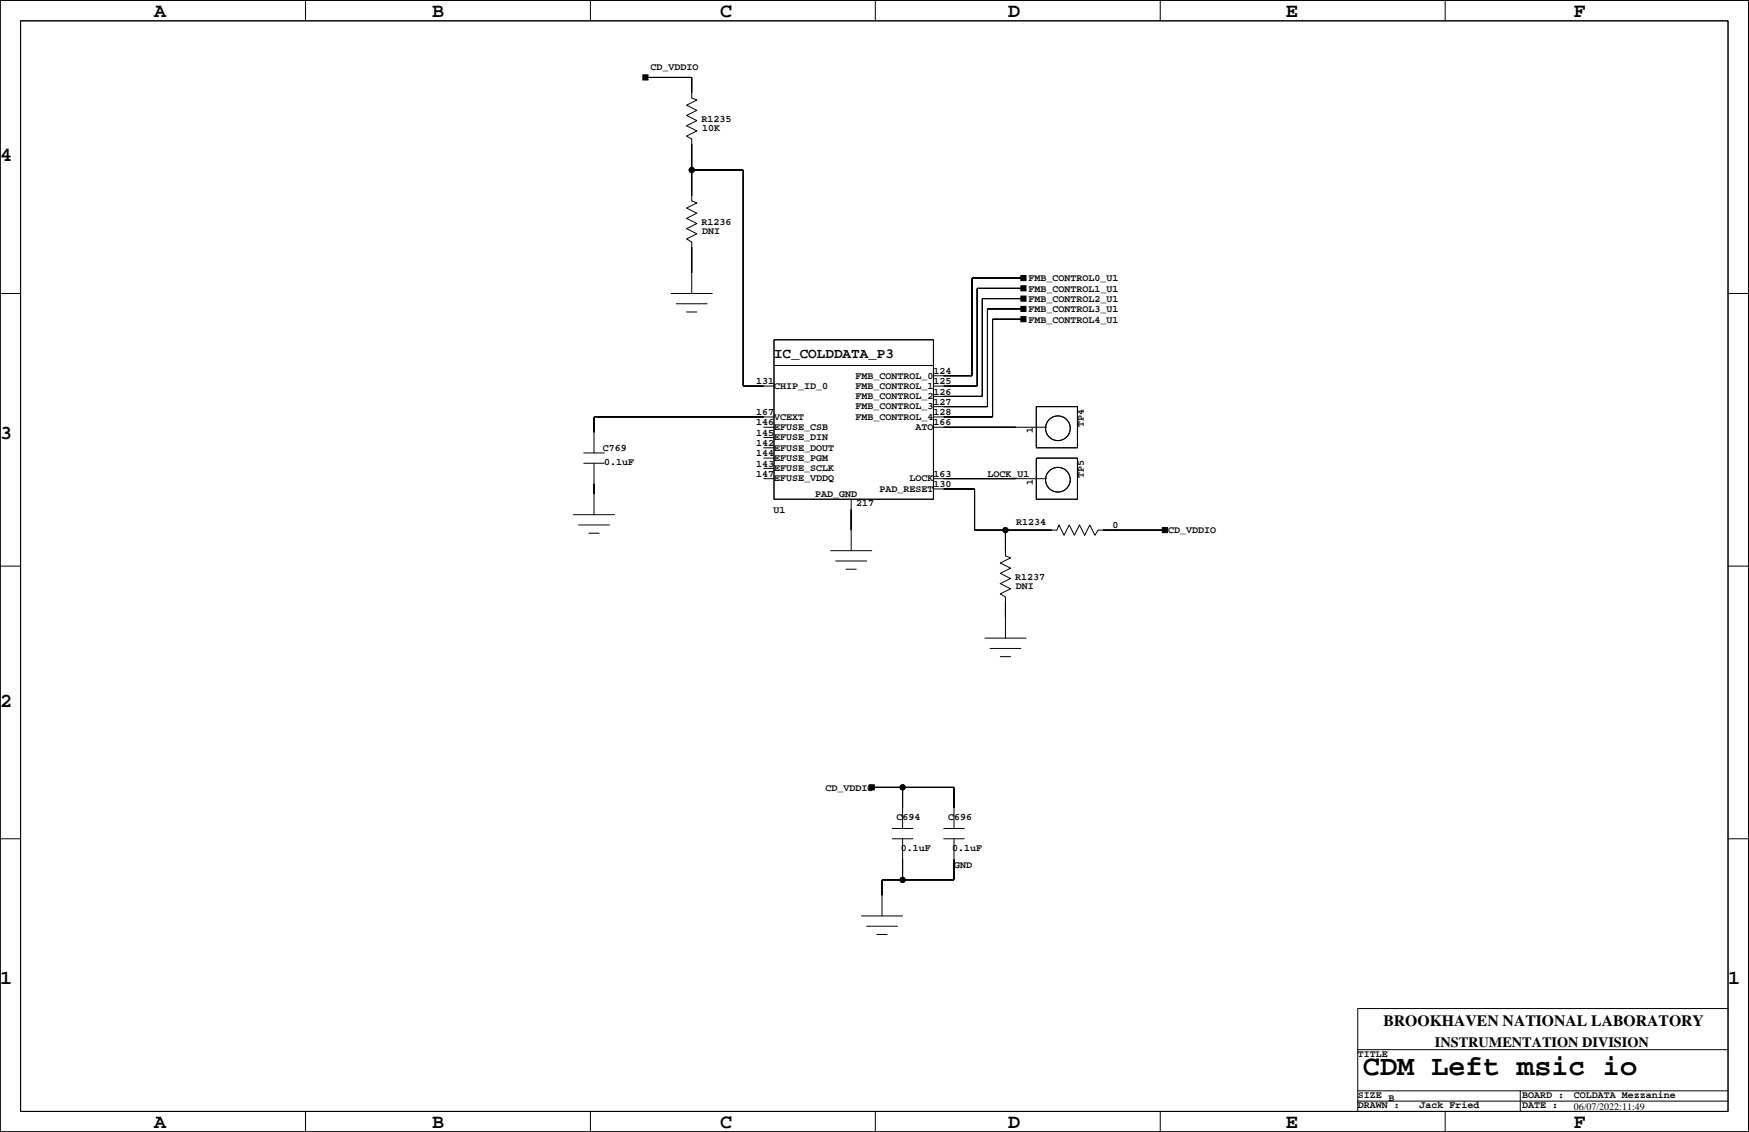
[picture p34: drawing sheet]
<svg xmlns="http://www.w3.org/2000/svg" width="432mm" height="279mm" viewBox="0 0 432 279" stroke-linecap="round" stroke-linejoin="round" font-family="sans-serif">
<defs><g id="words">
<text font-size="7.1" x="336.5" y="265.3">CDM Left msic io</text>
<g font-size="4.9">
<text x="38.1" y="4.3">A</text>
<text x="106.7" y="4.3">B</text>
<text x="177.8" y="4.3">C</text>
<text x="248.9" y="4.3">D</text>
<text x="317.4" y="4.3">E</text>
<text x="388.5" y="4.3">F</text>
<text x="0" y="39.8">4</text>
<text x="0" y="108.4">3</text>
<text x="0" y="174.4">2</text>
<text x="0" y="243">1</text>
<text x="426.6" y="243">1</text>
<text x="38.1" y="278.5">A</text>
<text x="106.7" y="278.5">B</text>
<text x="177.8" y="278.5">C</text>
<text x="248.9" y="278.5">D</text>
<text x="317.4" y="278.5">E</text>
<text x="388.5" y="278.5">F</text>
</g>
<text font-size="3.9" x="341.6" y="253.3">BROOKHAVEN NATIONAL LABORATORY</text>
<g font-size="3.5">
<text x="191.1" y="88.3">IC_COLDDATA_P3</text>
<text x="354.2" y="258.5">INSTRUMENTATION DIVISION</text>
</g>
<g font-size="2.5">
<text x="160.6" y="17.4">CD_VDDIO</text>
<text x="173.2" y="30.1">R1235</text>
<text x="173.3" y="32.3">10K</text>
<text x="173.2" y="55.5">R1236</text>
<text x="173.3" y="57.7">DNI</text>
<text x="253.9" y="69.5">FMB_CONTROL0_U1</text>
<text x="253.9" y="72">FMB_CONTROL1_U1</text>
<text x="253.9" y="74.5">FMB_CONTROL2_U1</text>
<text x="253.9" y="77.1">FMB_CONTROL3_U1</text>
<text x="253.9" y="79.6">FMB_CONTROL4_U1</text>
<text x="186.6" y="94.9">131</text>
<text x="191.1" y="96">CHIP_ID_0</text>
<text x="211.2" y="93.4">FMB_CONTROL_0</text>
<text x="211.2" y="96">FMB_CONTROL_1</text>
<text x="230.5" y="94.9">125</text>
<text x="230.5" y="92.3">124</text>
<text x="211.2" y="98.5">FMB_CONTROL_2</text>
<text x="211.2" y="101.1">FMB_CONTROL_3</text>
<text x="230.5" y="99.9">127</text>
<text x="230.5" y="97.4">126</text>
<text x="186.6" y="107.5">145</text>
<text x="186.6" y="105">146</text>
<text x="186.6" y="102.5">167</text>
<text x="191.1" y="103.6">VCEXT</text>
<text x="191.1" y="106.1">EFUSE_CSB</text>
<text x="211.2" y="103.6">FMB_CONTROL_4</text>
<text x="226" y="106.1">ATO</text>
<text x="230.5" y="102.5">128</text>
<text x="230.5" y="105">166</text>
<text x="255" y="106.9" transform="rotate(-90 255 106.9)">1</text>
<text x="267.6" y="105.3" transform="rotate(-90 267.6 105.3)">TP4</text>
<text x="148.8" y="111.4">C769</text>
<text x="186.6" y="112.6">144</text>
<text x="186.6" y="110.1">142</text>
<text x="191.1" y="108.7">EFUSE_DIN</text>
<text x="191.1" y="111.2">EFUSE_DOUT</text>
<text x="191.1" y="113.8">EFUSE_PGM</text>
<text x="149.2" y="114.8">0.1uF</text>
<text x="186.6" y="117.7">147</text>
<text x="186.6" y="115.2">143</text>
<text x="191.1" y="116.3">EFUSE_SCLK</text>
<text x="191.1" y="118.8">EFUSE_VDDQ</text>
<text x="224.5" y="118.8">LOCK</text>
<text x="230.5" y="117.7">163</text>
<text x="243.8" y="117.7">LOCK_U1</text>
<text x="255" y="119.6" transform="rotate(-90 255 119.6)">1</text>
<text x="267.6" y="118" transform="rotate(-90 267.6 118)">TP5</text>
<text x="201.2" y="122.6">PAD_GND</text>
<text x="211.4" y="125">217</text>
<text x="217.1" y="121.4">PAD_RESET</text>
<text x="230.5" y="120.2">130</text>
<text x="191" y="126.6">U1</text>
<text x="250.9" y="129.5">R1234</text>
<text x="274.7" y="130.4">0</text>
<text x="288.4" y="131.7">CD_VDDIO</text>
<text x="250.6" y="143.1">R1237</text>
<text x="250.8" y="145.3">DNI</text>
<text x="203.8" y="195.2">CD_VDDIO</text>
<text x="221.4" y="202.4">C694</text>
<text x="234" y="202.4">C696</text>
<text x="222.4" y="210">0.1uF</text>
<text x="235.1" y="210">0.1uF</text>
<text x="235.5" y="214.2">GND</text>
<text x="335.2" y="260.8">TITLE</text>
<text x="335.2" y="271">SIZE</text>
<text x="335.2" y="273.5">DRAWN :</text>
<text x="342.8" y="271.9">B</text>
<text x="350.4" y="273.5">Jack Fried</text>
<text x="375.8" y="273.5">DATE :</text>
<text x="375.8" y="271">BOARD :</text>
<text x="388.5" y="271">COLDATA Mezzanine</text>
<text x="388.5" y="273.9">06/07/2022:11:49</text>
</g>
</g></defs>
<g fill="none" stroke="#000" stroke-width=".25">
<path d="M0 .1h431.7v279.3h-431.7zM5.1 5.1h421.5v269.2h-421.5zM75.4 .1v5M145.8 .1v5M159.3 19.1h11.5v5.1l1.2 .5-2.5 1.3 2.5 1.2-2.5 1.3 2.5 1.3-2.5 1.2 2.5 1.3-2.5 1.3 1.3 .7v15.3l1.2 .5-2.5 1.3 2.5 1.2-2.5 1.3 2.5 1.3-2.5 1.2 2.5 1.3-2.5 1.3 1.3 .7v12.7M216.1 .1v5M286.4 .1v5M356.8 .1v5M170.8 42h12.7v53.3h7.6M0 72.4h5.1M165.7 72.4h10.2M167 75h7.6"/>
<path d="M169.5 77h2.5M252.7 71.2h-11.5v24.1h-10.7M252.7 78.8h-7.6v24.1h-14.6M252.7 68.6h-12.7v24.2h-9.5M252.7 73.7h-10.2v24.1h-12M252.7 76.2h-8.9v24.2h-13.3M426.6 72.4h5.1M191.1 90.2h39.4v33h-39.4zM191.1 83.9h39.4v6.3h-39.4zM144.1 114.3h5.1M144.1 111.8h5.1M146.7 114.3v12.7"/>
<path d="M188.6 105.4h2.5M188.6 118.1h2.5M188.6 108h2.5M188.6 110.5h2.5M188.6 113.1h2.5M188.6 115.6h2.5M191.1 102.9h-44.4v8.9M230.5 105.4h27.9M230.5 118.1h27.9M255.8 100.4h10.2v10.1h-10.2zM255.8 113.1h10.2v10.1h-10.2zM0 139.7h5.1"/>
<path d="M141.6 127h10.1M142.8 129.6h7.7M145.4 131.6h2.5M205.1 135.9h10.1M206.3 138.5h7.6M210.1 123.2v12.7M230.5 120.7h10.1v10.1h20.3l.5-1.2 1.3 2.5 1.3-2.5 1.2 2.5 1.3-2.5 1.3 2.5 1.3-2.5 1.2 2.5 .8-1.3h16.5M248.2 130.8v6.4l1.3 .5-2.5 1.3 2.5 1.2-2.5 1.3 2.5 1.3-2.5 1.2 2.5 1.3-2.5 1.3 1.2 .7v10.2M426.6 139.7h5.1M208.9 140.5h2.5M243.1 157.5h10.2M244.4 160h7.6"/>
<path d="M247 162.1h2.5M215.2 194.3h20.3v10.2M222.8 194.3v10.2M0 207h5.1M220.3 207h5.1M220.3 204.5h5.1M222.8 207v10.2M233 207h5.1M233 204.5h5.1M235.5 207v10.2h-17.7v8.9M426.6 207h5.1M212.7 226.1h10.1"/>
<path d="M213.9 228.6h7.7M216.5 230.6h2.5M335.2 259.1h91.4M426.6 248.9h-91.4v25.4M75.4 274.3v5.1M145.8 274.3v5.1M216.1 274.3v5.1M286.4 274.3v5.1M335.2 269.2h91.4M335.2 271.8h91.4M356.8 274.3v5.1M375.3 269.2v5.1"/>
<circle cx="170.8" cy="42" r=".63"/>
<circle cx="261.2" cy="118.4" r="3"/>
<circle cx="261.2" cy="105.7" r="3"/>
<circle cx="248.2" cy="130.8" r=".63"/>
<circle cx="222.8" cy="194.3" r=".63"/>
<circle cx="222.8" cy="217.2" r=".63"/>
</g>
<g fill="#000" stroke="#000" stroke-width=".25">
<path d="M158.7 18.5h1.3v1.2h-1.3z" fill-rule="evenodd"/>
<path d="M170.8 19.1v3.8z" fill-rule="evenodd"/>
<path d="M159.3 19.1h11.5z" fill-rule="evenodd"/>
<path d="M170.8 35.6v6.4z" fill-rule="evenodd"/>
<path d="M170.8 42v6.3z" fill-rule="evenodd"/>
<path d="M170.8 42h12.7z" fill-rule="evenodd"/>
<path d="M183.5 42v53.3z" fill-rule="evenodd"/>
<path d="M170.8 61v6.4z" fill-rule="evenodd"/>
<path d="M240 68.6v24.2z" fill-rule="evenodd"/>
<path d="M241.2 71.2v24.1z" fill-rule="evenodd"/>
<path d="M242.5 73.7v24.1z" fill-rule="evenodd"/>
<path d="M243.8 76.2v24.2z" fill-rule="evenodd"/>
<path d="M245.1 78.8v24.1z" fill-rule="evenodd"/>
<path d="M252 68h1.3v1.3h-1.3z" fill-rule="evenodd"/>
<path d="M252 70.5h1.3v1.3h-1.3z" fill-rule="evenodd"/>
<path d="M252 73.1h1.3v1.2h-1.3z" fill-rule="evenodd"/>
<path d="M252 75.6h1.3v1.3h-1.3z" fill-rule="evenodd"/>
<path d="M252 78.2h1.3v1.2h-1.3z" fill-rule="evenodd"/>
<path d="M240 68.6h12.7z" fill-rule="evenodd"/>
<path d="M241.2 71.2h11.5z" fill-rule="evenodd"/>
<path d="M242.5 73.7h10.2z" fill-rule="evenodd"/>
<path d="M243.8 76.2h8.9z" fill-rule="evenodd"/>
<path d="M245.1 78.8h7.6z" fill-rule="evenodd"/>
<path d="M183.5 95.3h5.1z" fill-rule="evenodd"/>
<path d="M233 92.8h7z" fill-rule="evenodd"/>
<path d="M233 95.3h8.2z" fill-rule="evenodd"/>
<path d="M233 97.8h9.5z" fill-rule="evenodd"/>
<path d="M146.7 102.9v3.8z" fill-rule="evenodd"/>
<path d="M146.7 119.4v2.6z" fill-rule="evenodd"/>
<path d="M146.7 102.9h41.9z" fill-rule="evenodd"/>
<path d="M233 100.4h10.8z" fill-rule="evenodd"/>
<path d="M233 102.9h12.1z" fill-rule="evenodd"/>
<path d="M233 105.4h17.8z" fill-rule="evenodd"/>
<path d="M233 118.1h17.8z" fill-rule="evenodd"/>
<path d="M210.1 125.8v5z" fill-rule="evenodd"/>
<path d="M240.6 120.7v10.1z" fill-rule="evenodd"/>
<path d="M233 120.7h7.6z" fill-rule="evenodd"/>
<path d="M240.6 130.8h7.6z" fill-rule="evenodd"/>
<path d="M248.2 130.8v5.1z" fill-rule="evenodd"/>
<path d="M248.2 130.8h11.5z" fill-rule="evenodd"/>
<path d="M287 130.2h1.2v1.3h-1.2z" fill-rule="evenodd"/>
<path d="M272.4 130.8h15.2z" fill-rule="evenodd"/>
<path d="M248.2 148.6v3.8z" fill-rule="evenodd"/>
<path d="M214.6 193.7h1.3v1.3h-1.3z" fill-rule="evenodd"/>
<path d="M222.8 194.3v5.1z" fill-rule="evenodd"/>
<path d="M215.2 194.3h7.6z" fill-rule="evenodd"/>
<path d="M222.8 194.3h12.7z" fill-rule="evenodd"/>
<path d="M235.5 194.3v5.1z" fill-rule="evenodd"/>
<path d="M217.8 217.2v3.8z" fill-rule="evenodd"/>
<path d="M217.8 217.2h5z" fill-rule="evenodd"/>
<path d="M222.8 212.1v5.1z" fill-rule="evenodd"/>
<path d="M222.8 217.2h12.7z" fill-rule="evenodd"/>
<path d="M235.5 212.1v5.1z" fill-rule="evenodd"/>
<circle cx="170.8" cy="42" r=".63"/>
<circle cx="248.2" cy="130.8" r=".63"/>
<circle cx="222.8" cy="194.3" r=".63"/>
<circle cx="222.8" cy="217.2" r=".63"/>
</g>
<use href="#words"/>
</svg>
